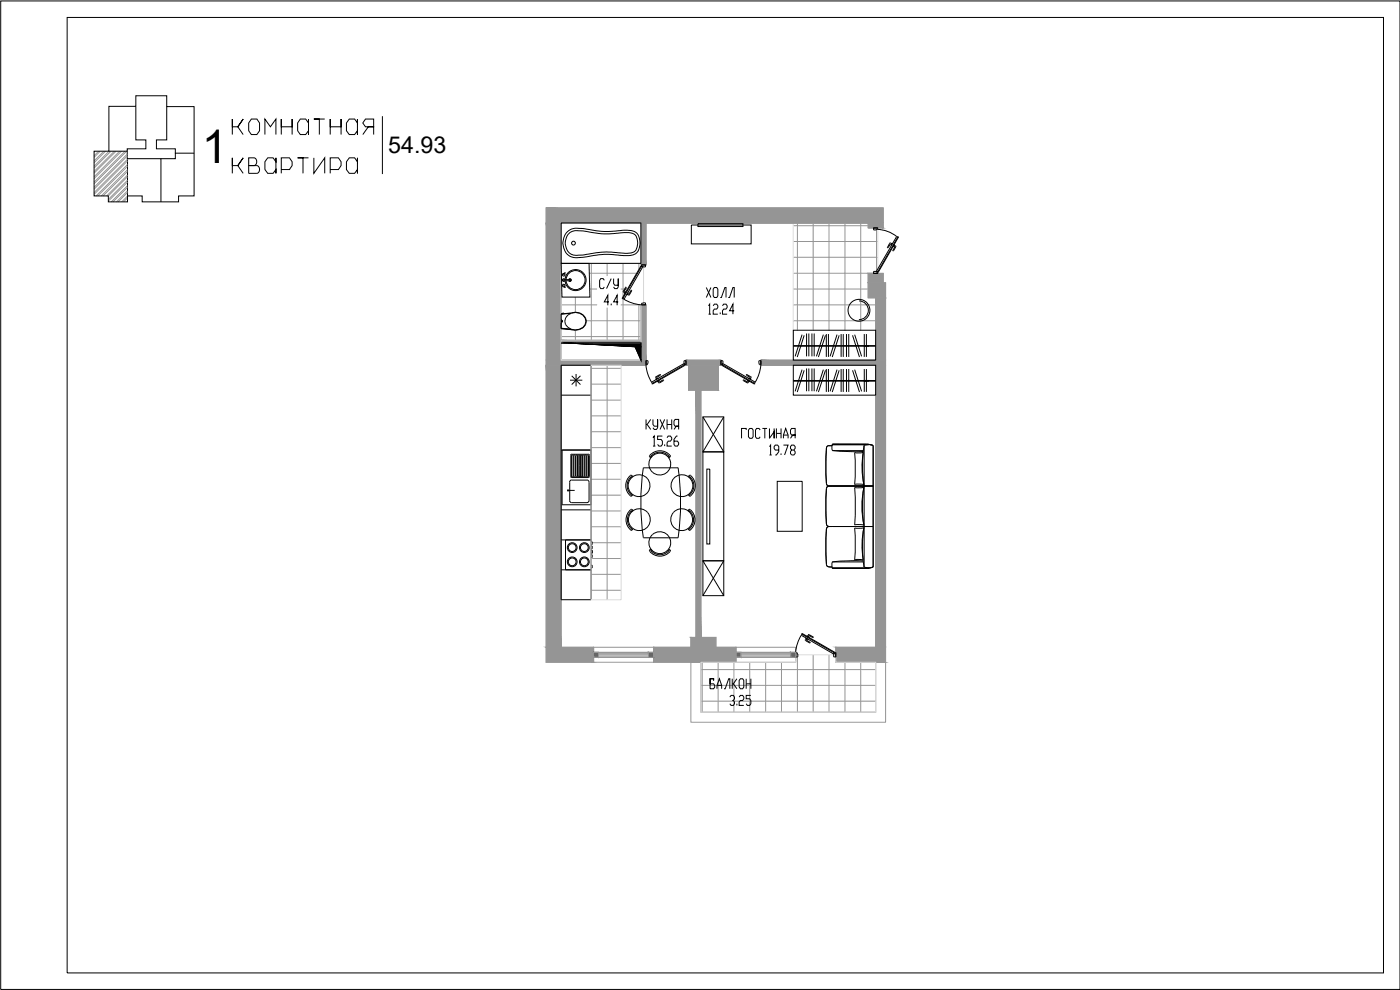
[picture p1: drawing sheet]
<svg xmlns="http://www.w3.org/2000/svg" width="420mm" height="297mm" viewBox="0 0 420 297" stroke-linecap="round" stroke-linejoin="round" font-family="sans-serif">
<defs><g id="words">
<text font-size="14" x="60.5" y="49">1</text>
<text font-size="7" x="116.5" y="45.9">54.93</text>
</g></defs>
<g fill="none" stroke="#939598" stroke-width=".3">
<path d="M177.5 79v23.1M182.2 79v3.8M187 79v10.1M191.7 79v1.8M238.1 77.2h25.3M238.1 72.5h25.3M238.1 67.7h22.5M239.3 66.9v32.2M244.1 66.9v32.2M248.8 66.9v32.2M253.6 66.9v32.2M258.3 66.9v32.2"/>
<path d="M263.1 68.4v13.6M168.4 91.5h10.8M168.4 86.7h.2M168.4 82h.1M172.7 89.1v4.6M172.7 99.1v3M175.9 96.3h16.5M176.9 82h14.2M177 86.7h2.2M182.2 92.3v9.8M186.3 91.5h6.1M186.3 86.7h1.2"/>
<path d="M187 89.6v12.5M187.7 86.7h.6M191.7 91.4v10.7M238.1 96.3h24.7M238.1 91.5h24.7M238.1 86.7h22.5M238.1 82h25.3M168.4 101h24M177.4 115.3h9M177.4 110.5h9M177.5 109.6v52.9M182.2 109.6v70.3"/>
<path d="M177.4 139.1h9M177.4 134.3h9M177.4 129.5h9M177.4 124.8h9M177.4 120h9M177.4 158.1h9M177.4 153.3h9M177.4 148.6h9M177.4 143.8h9M177.4 177.1h9M177.4 172.3h9M177.5 171v8.9"/>
<path d="M177.7 167.6h8.7M177.7 162.8h8.7"/>
</g>
<path d="M168.4 66.9h24v12.6h.7v12h-.7v16.6h-24zM238.1 66.9h22.5v1.5h2.8v13.6h-2.8v7.4h2.2v18.7h-24.7zM177.4 109.6h9v70.3h-9zM210.4 198.7h28.4v-2.2h12v2.2h12v15h-52.4z" fill="none" stroke="#dcdcdc" stroke-width=".3"/>
<path d="M163.9 62.4h101.1v6h-4.4v-1.5h-66.7v12.6h-1.5v-12.6h-24v41.2h24v-16.6h1.5v18.1h-25.5v84.6h9.7v4.5h-14.2zM265.8 84.9v4.5M205.9 108.1h10.5v1.5h-.8v7.5h-5.2v74.1h4.4v3h6.1v4.5h-24.8v-4.5h11.2v-3h1.6v-74.1h-2.3v-7.5h-.7zM215.6 108.1h.8M228.3 108.1h34.5v-18.7h-2.2v-7.4h4.4v2.9h.8v113.8h-15v-4.5h12v-84.6h-34.5zM178.1 194.2h18v4.5h-18zM207.3 198.7h3.1v15h52.4v-15h3v18h-58.5zM220.9 194.2h17.9v4.5h-17.9z" fill="none" stroke="#939598" stroke-width=".3"/>
<path d="M178.1 195.7h18v1.5h-18zM220.9 195.7h17.9v1.5h-17.9z" fill="none" stroke="#939598" stroke-width=".3"/>
<g fill="#636466" stroke="#636466" stroke-width=".3">
<path d="M220.9 195.7l1.4 1.5v-1.5zM220.9 195.7l1.4 1.5h-1.4z"/>
<path d="M237.3 195.7l1.5 1.5v-1.5zM237.3 195.7l1.5 1.5h-1.5z"/>
<path d="M178.1 195.7l1.5 1.5v-1.5zM178.1 195.7l1.5 1.5h-1.5z"/>
<path d="M194.6 195.7l1.5 1.5v-1.5zM194.6 195.7l1.5 1.5h-1.5z"/>
</g>
<g fill="#939598" stroke="#939598" stroke-width=".3">
<path d="M228.3 109.6h34.5z"/>
<path d="M168.4 109.6h25.5z"/>
<path d="M260.6 82l4.4 2.9v-2.9zM260.6 82l4.4 2.9h-4.4z"/>
<path d="M260.6 84.9l5.2 4.5v-4.5zM260.6 84.9l5.2 4.5h-5.2z"/>
<path d="M262.8 89.4l3 18.7v-18.7zM262.8 89.4l3 18.7h-3z"/>
<path d="M228.3 108.1l37.5 1.5v-1.5zM228.3 108.1l37.5 1.5h-37.5z"/>
<path d="M262.8 109.6l3 84.6v-84.6zM262.8 109.6l3 84.6h-3z"/>
<path d="M250.8 194.2l15 4.5v-4.5zM250.8 194.2l15 4.5h-15z"/>
<path d="M163.9 62.4l101.1 4.5v-4.5zM163.9 62.4l101.1 4.5h-101.1z"/>
<path d="M163.9 66.9h30zM163.9 66.9h96.7z"/>
<path d="M260.6 66.9l4.4 1.5v-1.5zM260.6 66.9l4.4 1.5h-4.4z"/>
<path d="M192.4 66.9l1.5 12.6v-12.6zM192.4 66.9l1.5 12.6h-1.5z"/>
<path d="M192.4 91.5l1.5 16.6v-16.6zM192.4 91.5l1.5 16.6h-1.5z"/>
<path d="M163.9 66.9l4.5 41.2v-41.2zM163.9 66.9l4.5 41.2h-4.5z"/>
<path d="M163.9 108.1l30 1.5v-1.5zM163.9 108.1l30 1.5h-30z"/>
<path d="M163.9 109.6l4.5 84.6v-84.6zM163.9 109.6l4.5 84.6h-4.5z"/>
<path d="M163.9 194.2l14.2 4.5v-4.5zM163.9 194.2l14.2 4.5h-14.2z"/>
<path d="M205.9 108.1l10.5 1.5v-1.5zM205.9 108.1l10.5 1.5h-10.5z"/>
<path d="M206.6 109.6l9 7.5v-7.5zM206.6 109.6l9 7.5h-9z"/>
<path d="M208.9 117.1l1.5 74.1v-74.1zM208.9 117.1l1.5 74.1h-1.5z"/>
<path d="M207.3 191.2l7.5 3v-3zM207.3 191.2l7.5 3h-7.5z"/>
<path d="M196.1 194.2l24.8 4.5v-4.5zM196.1 194.2l24.8 4.5h-24.8z"/>
</g>
<g fill="none" stroke="#939598" stroke-width=".3">
<path d="M28.5 45.4l-.3 .3M29.6 45.4l-1.4 1.3M30.1 45.4l-1.9 1.8M31.2 45.4l-3 2.9M31.7 45.4l-3.5 3.4M32.7 45.4l-4.5 4.5M33.3 45.4l-5.1 5M34.3 45.4l-6.1 6.1M34.8 45.4l-6.6 6.6M35.9 45.4l-7.7 7.6M36.4 45.4l-8.2 8.2M37.5 45.4l-9.3 9.2"/>
<path d="M38 45.4l-9.8 9.7M38.2 46.3l-10 9.9M38.2 46.8l-10 10M38.3 47.8l-10.1 10M38.3 49.3l-9.5 9.5M38.3 50.9l-7.9 7.9M38.3 52.5l-6.3 6.3M38.3 54.1l-5.8 5.7M38.3 55.7l-4.9 4.9M38.3 57.3l-3.3 3.3M38.3 58.8l-1.8 1.8M38.3 48.3l-10.1 10"/>
<path d="M38.3 49.9l-9 8.9M38.3 51.5l-7.4 7.3M38.3 53l-5.8 5.8M38.3 54.6l-5.8 5.8M38.3 56.2l-4.4 4.4M38.3 57.8l-2.8 2.8M38.3 59.4l-1.2 1.2M38.3 60.4l-.2 .2M210.7 198.7v15M215.5 198.7v15M220.3 198.7v15M225 198.7v15"/>
<path d="M229.8 198.7v15M234.5 198.7v15M239.3 197.1v16.6M244.1 196.5v17.2M248.8 196.5v17.2M253.6 198.7v15M258.3 198.7v15M210.4 210.4h52.4M210.4 205.6h52.4M210.4 200.9h52.4"/>
</g>
<g fill="none" stroke="#000" stroke-width=".3">
<path d="M192.4 79.8l.1 .1-5.6 9.8-.2-.1zM192.4 79.5h1.5M192.5 79.9l.4 .2-5.6 9.7M192.5 79.5v.4M193.7 79.5v.6l-1.2-.2M262 68.4h1.5M262.2 68.4v.6l1.2-.2v-.4M263.4 68.8a9.8 9.8 0 0 1 5.6 2.1M266.3 74.2l.2 .1M267 73l.3-.1 .4 .3-.2-.1M267 73l-.6 1.2M267.6 73.4l-.4-.2-.6 1.1"/>
<path d="M267.9 73l-.4 .7M268.3 73.8l.3 .2-.6 1.1M268.4 73.6l.3 .2 .1 .3-.7 1.1-.2-.1M268.4 73.3h.1M268.5 73.3l-.5 .8M269.5 71.1l-.4-.2-6 10.5 .3 .2M269.5 71l.2 .1-6.1 10.6-.2-.1zM186.9 89.6l.4 .2M187.1 87.4v.3M187.2 87.7l.3 .2M187.2 89.8a12 12 0 0 0 5.1 1.7M187.9 86.3l-.2-.1-.6 1.2"/>
<path d="M187.9 87.4l-.4 .8M188 86.3l-.7 1.2 .4 .2M188.5 87.7l-.5 .8M189.6 87.3l-.2-.1-.7 1.1-.4-.2M189.6 87.3l-.7 1.1-.7-.1 .2 .1M192.4 91.5h1.5M192.5 91.5v-.5l.4-.1h.8v.6M262 82h1.5M263.4 81.6l-1.2-.2v.6M263.4 81.6v.4M193.9 108.1a11.1 11.1 0 0 0 1.6 6.6M193.9 108.2h.6l-.2 1.2h-.4"/>
<path d="M195.5 114.7l.2 .3M195.7 115.1l9.7-5.7 .1 .2-9.8 5.7zM196.8 113.4l.2 .3-.1-.1M196.9 113l-.1 .3M197.6 113.5l-.7 .4M197.9 114l.1 .1M198 114.1l-.9 .4M198 112.4l-1.1 .7M198 112.4l.2 .2M198.2 112.6l-1.2 .7 .2 .3M199.1 114.2l-.1-.2-1.2 .7-.2-.4M199.1 114.2l-1.4 .7-.3-.5"/>
<path d="M205.4 109.5l-.2-.4-9.7 5.6M205.4 109.4h.5M205.9 108.2h-.6l.1 1.2M205.9 108.1v1.5M216.4 108.2h.6l-.2 1.2M216.4 109.4h.4M216.4 108.1v1.5M216.8 109.4l9.8 5.7-.2 .2-9.7-5.7zM216.8 109.5l.2-.4 9.7 5.6M224 112.6l1.2 .7-.2 .3M224.1 112.4l-.1 .2M224.2 112.4l1.1 .7"/>
<path d="M224.2 114.1l.8 .4M224.3 114l-.1 .1M224.6 114.3l-.2 .4-1.3-.7 1.2 .9 .5-.5M224.6 113.5l.7 .4M225.3 113l.1 .3M225.4 113.4l-.2 .3 .1-.1M226.7 114.7l-.3 .3M228.3 108.1a11.6 11.6 0 0 1-1.6 6.6M228.3 108.2h-.5l.1 1.2h.4M238.8 195.9h.5v.3h.1v.9h-.6M238.8 195.7v1.5M240.5 190.6a12 12 0 0 0-1.7 5.1"/>
<path d="M240.7 190.1l9.8 5.6-.1 .2-9.8-5.7zM240.7 190.3l-.2 .3 9.6 5.6 .3-.3M241.7 191.9l.1 .3M241.8 191.4l.8 .4M241.9 192.3l1.1 .6M241.9 191.8l.1-.3-.2 .5M242.1 190.8h.1M242.1 190.8l.8 .5M242.2 191.7l-.2 .4 1.1 .6M242.4 190.9l.3-.5 1.4 .7M242.6 191l.2-.3 1.1 .6M243.1 192.7l-.1 .2"/>
<path d="M244 191.1l-.1 .2M250.4 195.9l-.2 1.2h.6M250.4 195.9h.4M250.8 195.7v1.5"/>
<circle cx="192.7" cy="80" r=".06"/>
<circle cx="263.2" cy="81.5" r=".06"/>
<circle cx="205.3" cy="109.2" r=".06"/>
<circle cx="216.9" cy="109.2" r=".06"/>
<circle cx="250.3" cy="196.1" r=".06"/>
</g>
<g fill="#939598" stroke="#939598" stroke-width=".3">
<path d="M191.6 102.9h.8z"/>
<path d="M168.4 102.1l24 .8v-.8zM168.4 102.1l24 .8h-24z"/>
</g>
<g fill="#000" stroke="#000" stroke-width=".3">
<path d="M169.2 102.9h23.2v1.1zM192.1 102.9h.3z"/>
<path d="M168.4 102.9h.8zM168.4 102.9h.8z"/>
<path d="M169.2 102.9l23.2 1.1zM190.6 104h1.8v4.1z"/>
<path d="M192.1 102.9h.3zM169.2 102.9h23.2z"/>
</g>
<path d="M168.4 102.1h24v.8h-24z" fill="none" stroke="#bababa" stroke-width=".3"/>
<path d="M168.4 102.9h24v5.2l-1.8-4.1-21.4-1.1" fill="none" stroke="#000" stroke-width=".3"/>
<g fill="none" stroke="#000" stroke-width=".3">
<path d="M32.7 31.9h8.1v-3.2h9.2v3.3h8.3v26.8h-4.7v1.8h-10.9v-1.8h-4.4v1.8h-5.8v-1.8h-4.3v-13.4h4.5zM40.8 31.9v10.1h3v2.6h-5.6v.8h-5.5M50 32v10h-3.1v2.6h5.7v1.4M75.4 35.7h1.7l.8 1.2v2.3l-.8 1.2h-1.7l-.8-1.2v-2.3zM90.1 35.7h1.6l.9 1.2v-1.2v4.7v-1.2l-.9 1.2h-1.6l-.8-1.2v-2.3zM97.5 35.7h-3.3h1.6v4.7M104.8 35.7h1.6l.9 1.2v-1.2v4.7v-1.2l-.9 1.2h-1.6l-.8-1.2v-2.3zM114.8 34.9v17.3M38.2 45.4l.1 13.4M38.3 47.6h10v13M58.3 46h-5.7v1.6h-4.3M69.7 40.4v-4.7v2.3h1.7l1.6-2.3-1.6 2.3 1.6 2.4"/>
<path d="M69.7 52v-4.6v2.3h1.7l1.6-2.3-1.6 2.3 1.6 2.3M74.6 47.4h1.6a1.24 1.24 0 0 1 .8 1.1 1.24 1.24 0 0 1-.8 1.2h-1.6h2.5a1.24 1.24 0 0 1 .8 1.2 1.24 1.24 0 0 1-.8 1.1h-2.5zM79.5 40.4v-4.7l1.7 2.3 1.6-2.3v4.7M80.3 47.4h1.7l.8 1.1v-1.1v4.6v-1.1l-.8 1.1h-1.7l-.8-1.1v-2.4zM84.4 40.4v-4.7v2.3h3.3v-2.3v4.7M84.4 50.9h2.5l.8-1.2v-1.2l-.8-1.1h-2.5v4.6M92.6 47.4h-3.3h1.6v4.6M94.2 47.4v4.6l3.3-4.6v4.6M99.1 40.4v-4.7v2.3h3.3v-2.3v4.7M99.1 50.9h2.5l.8-1.2v-1.2l-.8-1.1h-2.5v4.6M104.8 47.4h1.6l.9 1.1v-1.1v4.6v-1.1l-.9 1.1h-1.6l-.8-1.1v-2.4zM108.9 40.4l1.6-2.4h-.8l-.8-1.1 .8-1.2h2.4v2.3h-1.6h1.6v2.4"/>
<path d="M168.4 79h8.4l.2 10.1h-8.3zM168.4 66.9h24v12.1h-24zM170.3 69.5a3.9 3.9 0 0 1 3.3-1l1.4 .1a32.1 32.1 0 0 0 12.7 .5 3.5 3.5 0 0 1 4.4 3.8 3.4 3.4 0 0 1-4.4 3.8 33.3 33.3 0 0 0-12.7 .5 5.2 5.2 0 0 1-4.7-.9 4.9 4.9 0 0 1 0-6.8zM170.8 70a3.4 3.4 0 0 1 2.8-.8l1.3 .1a32.5 32.5 0 0 0 12.8 .5 2.83 2.83 0 0 1 3.6 3.5 2.6 2.6 0 0 1-3.1 2.7 35.7 35.7 0 0 0-12.7 .4l-1.9 .2a3.3 3.3 0 0 1-4-3.6l.1-.5a3.8 3.8 0 0 1 1.1-2.5zM207.5 67.5h17.9v5.7h-17.9zM209.5 67.1h13.5v.9h-13.5zM168.4 95.9l.2 .1v.8l-.2 .1M168.4 98.6h.3M168.4 98.6h.1M168.4 98.6l2.8 .1M168.6 98.6l3.3 .4M168.7 96.1v.5z"/>
<path d="M169 94.1h.1M169 94.1l-.6 .1 2.9-.3a3.3 3.3 0 0 1 4.7 2.5 3.4 3.4 0 0 1-4.7 2.4l-2.9-.2M169.1 83.9l1.9-.1 .2 .2-.1 .2h-1.9zM169.1 82.4l.5-.7-.4 .7M169.1 85.7l.5 .6-.4-.6M169.3 82.1a.4 .4 0 0 0-.5 .3 .4 .4 0 0 0 .6 .4 .4 .4 0 0 0 .1-.7M169.5 86a.4 .4 0 0 0-.1-.7 .4 .4 0 0 0-.6 .4 .4 .4 0 0 0 .5 .4M169.5 83.8a.41 .41 0 0 0-.6 0 .41 .41 0 0 0 .1 .6 .41 .41 0 0 0 .6-.2 3.2 3.2 0 0 0 4.8 2.5 3.2 3.2 0 0 0 0-5.4 3.2 3.2 0 0 0-4.8 2.6M169.9 83.9a2.86 2.86 0 0 1 4.3-2.3 2.86 2.86 0 0 1 0 4.9 2.86 2.86 0 0 1-4.3-2.3M170.4 94.5a3.3 3.3 0 0 1 5.5 1.9 3.2 3.2 0 0 1-3.2 2.6 3.2 3.2 0 0 1-3.2-2.6l.3-1zM170.7 83.8a.4 .4 0 0 1 .6-.1 .4 .4 0 0 1 0 .7 .4 .4 0 0 1-.6-.2M170.8 83.8l.4-.1 .2 .4-.3 .2-.3-.1"/>
<path d="M171.2 94l-2.8 .2v4.4M181.4 84.1l-.4-.5h-.7l-.3 .5v2l.3 .5h.7l.4-.5M182.8 90.6h-1.4l1-2v3M183.4 83.6l-1.4 3M183.4 91.1v.5M184.2 83.6v1.5l.3 .5h1v-2v2.5l-.3 .5h-.7l-.3-.5M185.5 90.6h-1.3l1-2v3M212 86.3l1.4 3M212.6 91.8l.4-.5v3M212.6 94.3h.8M213.4 86.3l-1.4 3M214 91.8l.4-.5h.7l.3 .5v.4l-.3 .5h-.7l-.4 .5v1.1h1.4"/>
<path d="M214.4 86.3h.7l.3 .5v2l-.3 .5h-.7l-.4-.5v-2zM216.2 89.3h.3l1.1-3h.3v3M216.2 93.8v.5M216.8 91.8l.4-.5h.7l.3 .5v.4l-.3 .5h-.7l-.4 .5v1.1h1.4M218.6 89.3h.3l1.1-3h.3v3M220.3 93.2h-1.4l1.1-1.9v3M257.8 90.3a2.82 2.82 0 0 1 2.8 2.8 2.82 2.82 0 0 1-2.8 2.8M168.4 109.6h9v70.3h-9zM168.4 118.6h9M171.1 114.1h3.7M171.6 112.8l2.6 2.6M172.9 112.2v3.7"/>
<path d="M174.2 112.8l-2.6 2.6M168.4 135h9M168.7 135v16.5h8.7M171.3 136.6v6.4l.3 .3 5.2-.2 .1-6.5M171.6 136.3l-.3 .3M171.6 136.3h5M172.6 136.8l-.2-.3-.2 .3v6M172.7 136.8v6M173.5 136.8v6M173.7 136.5l-.2 .3M173.8 136.5l.2 .3v6M174.2 136.8l.2-.3 .2 .3v6"/>
<path d="M174.2 136.8v6M176.1 136.8v6M176.3 136.5l-.2 .3M176.4 136.5l.2 .3v6M176.6 136.3l.3 .3M193.9 125.8v3M194.2 127.4l1.1 1.4M194.9 137l.5 .4M195.3 125.8l-1.1 1.6h-.3M195.5 136.8l.2 .2M196 125.8v1.6l.3 .5h1.1v-2.1v2.5l-.4 .5h-.7l-.3-.5M196 131.3l.3-.5v3"/>
<path d="M196 133.8h.7M198.1 125.8l1.4 3M198.8 130.8h-1.4v1.1h1l.4 .5v.9l-.4 .5h-.7l-.3-.5M199.5 125.8l-1.4 3M199.5 133.3v.5M200.2 131.3l.3-.5h.7l.4 .5v.6l-.4 .5h-.7l-.3 .5v.9h1.4M200.2 125.8v3M200.2 127.4h1.4M200.7 136.8l-.3 .2M200.7 136.9l.4 .1M200.8 136.9a3.8 3.8 0 0 0-5.7 .2l-.2-.1M201.1 136.7a3.8 3.8 0 0 0-6.2 .3"/>
<path d="M201.1 136.6v.4l-.4 .4M201.6 125.8v3M202.3 128.8l.7-.9h.7v-2.1h-1.1l-.3 .6v1l.3 .5h1.1v.9M203.3 130.8h-.3l-.7 1.1v1.4l.3 .5h.7l.4-.5v-.4l-.4-.5h-1M210.9 125.1h6.3v10.5h-6.3zM210.9 135.6h6.3v32.7h-6.3zM210.9 125.1l6.3 10.5M217.2 125.1l-6.3 10.5M223.9 129v-.4h-1.4v2.9M225 128.6h.7l.3 .4v2l-.3 .5h-.7l-.4-.5v-2zM228.1 129l-.3-.4h-.7l-.4 .4v2l.4 .5h.7l.3-.5M228.8 128.6h1.4"/>
<path d="M229.5 128.6v2.9M230.9 128.6v2.9l1.4-2v2v-2.9M230.9 134l.4-.5v3M230.9 136.5h.7M233 128.6v2.9M233 130h1.4M233.7 135h-1l-.4-.5v-.5l.4-.5h.7l.3 .5v1.5l-.7 1h-.3M234.4 128.6v2.9M234.4 136v.5M235.1 131.5v-1l.7-1.9 .7 1.9v1M235.1 133.5h1.4l-1 3M235.1 130.5h1.4"/>
<path d="M237.2 131.5l.7-1h.7v-1.9h-1l-.4 .4v1l.4 .5h1v1M237.6 135l-.4-.5v-.5l.4-.5h.7l.3 .5v.5l-.3 .5h-.7l-.4 .5v.5l.4 .5h.7l.3-.5v-.5l-.3-.5M248 134.4l-.1 8.5a3.9 3.9 0 0 0 .3 2.7l.6 .2M248 134.4a45.7 45.7 0 0 0 .2 11.2l.6 .2M249.7 133.7h-1.1l-.6 .7M249.7 133.7l-1.2 .1-.5 .6M249.8 135.2l4.6 .3h4.7M249.8 133.3h10.1l2.1 .4M249.8 133.4l-.1 .3M249.8 133.3v.1M249.8 133.3h10.9l1.3 .4M249.8 133.4h11"/>
<path d="M249.8 133.4l-.2 1.1 .2 .7h9.3M256.5 135.8l.2 4.8-.2 4.8M259 135.7l-2.5 .1M259.1 135.8a24.9 24.9 0 0 0 .2 9.6M259.3 133.7v36.4M262 133.7l-1.3-.3-1.4 .2a38.8 38.8 0 0 0 0 12.2 38.8 38.8 0 0 0 0 12.2 38.5 38.5 0 0 0 0 12.1M262 133.7v36.4l-1.8 .4-10.4-.1M168.4 153h9M170.2 147.1h2.3M170.5 146.8v.7M170.9 150.2l.2 .4 .5 .2h4.5M171 144.7v5.5"/>
<path d="M171.5 142.8l.3 .3 .2-.3M171.5 142.8v-6l.3-.3 .2 .3v6M171.6 144l-.5 .2-.2 .5M171.6 144h4.5M172.2 142.8l.2 .3 .2-.3M172.8 142.8l.3 .3 .2-.3M172.8 142.8v-6l.3-.3 .2 .3v6M173.5 142.8l.2 .3M174 142.8l-.2 .3M174.2 142.8l.2 .3 .2-.3M174.8 142.8l.2 .3 .3-.3M174.8 142.8v-6l.3-.3 .2 .3v6"/>
<path d="M175.5 142.8l.2 .3 .2-.3M175.5 142.8v-6l.2-.3 .2 .3v6M176.1 142.8l.2 .3M176.1 144l.5 .2 .2 .5v5.5M176.6 142.8l-.2 .3M176.8 150.2l-.2 .4-.5 .2M189.2 142.6l.4 .1a3.8 3.8 0 0 0-.1 5.8M189.2 142.7a4 4 0 0 0 0 6.1M189.3 159h.4M189.4 143.1l.2 .3M189.4 153.4l.3 .3M189.5 148.4l.1 .4h-.4"/>
<path d="M189.5 142.6l.4 .5M189.5 148.1l-.1 .3M189.6 152.8a3.8 3.8 0 0 0-.3 6.2M189.6 158.4l-.2 .2M189.9 148.4l-.3 .4M190 153.3l-.4-.5 .1 .2a3.8 3.8 0 0 0 0 5.8v.2M190 158.6l-.3 .4M203.5 140.4a73.8 73.8 0 0 1 0 20.9M203.5 140.4h-10.4a73.8 73.8 0 0 0 0 20.9M206.5 153.3l.3-.5v.2a3.8 3.8 0 0 1 0 5.8v.2M206.5 158.6l.3 .4M206.6 148.4l.3 .4"/>
<path d="M206.8 152.8a3.8 3.8 0 0 1 .4 6.2M206.8 158.4l.2 .2M206.9 142.6l-.3 .5M206.9 148.1l.2 .3M207 148.4l-.1 .4h.4M207 153.4l-.2 .3M207.1 143.1l-.2 .3M207.2 159h-.4M207.2 142.7a4 4 0 0 1 0 6.1M207.3 142.6l-.5 .1a3.8 3.8 0 0 1 .2 5.8M212.1 140.7h.9v22.5h-.9zM233.3 144.4h7.4v15h-7.4z"/>
<path d="M248 158.7l-.2 5.3 .2 5.3M248 146.6l-.2 5.3 .2 5.3M248 146.5l-.1 3.3 .1 7.4M248 158.7l-.1 3.3 .1 7.4M248 157.2l.3 .6 .5 .2h13.2M248 157.2l.2 .5 .6 .2M248.2 158.2l-.2 .5 .2-.5 .6-.2zM248.8 145.8l-.6 .2-.2 .6M248.8 145.8h13.2M248.8 145.8l-.6 .3-.2 .4M256.5 157.5h2.7M256.5 145.3l2.7 .1"/>
<path d="M256.5 158.4l.2 4.8-.2 4.8M256.5 146.3l.2 5.1-.2 6.1M259.2 146.2l-2.7 .1M259.2 158.4h-2.7M259.3 158.4a24.9 24.9 0 0 0-.2 9.6M259.3 146.3a25.8 25.8 0 0 0 0 11.2M168.4 162h9M168.4 171h9M169.7 162v9M177.4 162.5h.3v.9h-.3M177.4 163.8h.3v.9h-.3M177.4 165.1h.3v.9h-.3"/>
<path d="M177.4 166.4h.3v.9h-.3M177.4 169.6h.3v.8h-.3M193.1 161.4h10.4M195.4 164.8l-.5 .3M195.7 165.1l-.2 .2M200.4 165.1l.3 .2M200.7 164.8l.4 .2v.4M200.8 165.2a3.7 3.7 0 0 1-5.7-.2l-.2 .1a3.7 3.7 0 0 0 5.3 1.1l.9-.8M201.1 165l-.4 .1M210.9 168.3h6.3v10.4h-6.3zM210.9 168.3l6.3 10.4M217.2 168.3l-6.3 10.4"/>
<path d="M248 169.4l.5 .6 1.2 .1M248 169.3l.4 .7 1.3 .1M249.7 170.1l.1 .3M249.8 170.4h11M256.5 168h2.5M259.1 168.3l-4.7-.1-4.6 .4M259.1 168.6h-9.3l-.2 .7 .2 1.1M262 170.1l-1.3 .3-1.4-.3M262 170.1l-2.1 .4M213.1 203.7h1.1v.5v-.5h-1.1v1.5h1.1l.3 .4v.5l-.3 .6h-1.1zM215.2 206.7v-1.1l.7-1.9 .7 1.9v1.1M215.2 205.6h1.4"/>
<path d="M217.3 206.7h.3l1.1-3h.3v3M219 209.2l.4-.6h.7l.3 .6v.5l-.3 .5h-.3M219.8 203.7v3M220.1 210.2l.3 .4v.5l-.3 .6h-.7l-.4-.6M220.1 205.2l1 1.5M221.1 203.7l-1 1.5h-.3M221.1 211.1v.6M221.8 209.2l.4-.6h.7l.3 .6v.5l-.3 .5h-.7l-.4 .4v1.1h1.4M222.2 203.7h.7l.3 .5v1.9l-.3 .6h-.7l-.4-.6v-1.9zM223.9 203.7v3M223.9 205.2h1.4M225.3 208.6h-1.4v1.1h1.1l.3 .5v.9l-.3 .6h-.7l-.4-.6"/>
<path d="M225.3 203.7v3"/>
<circle cx="172.1" cy="72.9" r=".57"/>
<circle cx="257.8" cy="93.1" r="3.3"/>
<circle cx="198" cy="139.2" r="3.3"/>
<circle cx="191.8" cy="145.7" r="3.3"/>
<circle cx="191.9" cy="155.9" r="3.3"/>
<circle cx="204.6" cy="155.9" r="3.3"/>
<circle cx="204.7" cy="145.7" r="3.3"/>
<circle cx="171.7" cy="168.6" r="1.46"/>
<circle cx="171.7" cy="164.3" r="1.46"/>
<circle cx="171.7" cy="164.3" r="1.16"/>
<circle cx="171.7" cy="168.6" r="1.16"/>
<circle cx="175.4" cy="168.6" r="1.46"/>
<circle cx="175.4" cy="164.3" r="1.46"/>
<circle cx="175.4" cy="168.6" r="1.16"/>
<circle cx="175.4" cy="164.3" r="1.16"/>
<circle cx="198" cy="162.8" r="3.3"/>
</g>
<!-- layer: 0 -->
<g fill="none" stroke="#000" stroke-width=".3">
<path d="M.2 .3h420v296.6h-420zM238.1 99.1h24.7v9h-24.7zM238.1 109.6h24.7v9h-24.7zM238.1 114.4h24.7M238.1 114.2h24.7M238.1 103.9h24.7M238.1 103.7h24.7M240.7 110.9l-2.1 6.5M240.7 100.4l-2.1 6.5M241.3 111.1l-2 6.5M241.3 100.6l-2 6.5M242.1 100.1v6.8"/>
<path d="M242.1 110.6v6.8M242.7 100.1v6.8M242.7 110.6v6.8M243.7 100.1v6.8M243.7 110.6v6.8M244.3 100.1v6.8M244.3 110.6v6.8M247.1 110.9l-2.1 6.5M247.1 100.4l-2.1 6.5M247.7 111.1l-2.1 6.5M247.7 100.6l-2.1 6.5M248 100.2v6.9"/>
<path d="M248 110.7v6.9M248.6 100.2v6.9M248.6 110.7v6.9M251.2 110.9l-2.1 6.5M251.2 100.4l-2.1 6.5M251.8 111.1l-2 6.5M251.8 100.6l-2 6.5M252.4 100.2v6.9M252.4 110.7v6.9M253.1 100.2v6.9M253.1 110.7v6.9M254 100.2v6.9"/>
<path d="M254 110.7v6.9M254.7 100.2v6.9M254.7 110.7v6.9M255.9 111.1l2 6.5M255.9 100.6l2 6.5M256.5 110.9l2.1 6.5M256.5 100.4l2.1 6.5M259.4 100.2v6.9M259.4 110.7v6.9M260 100.2v6.9M260 110.7v6.9M260.8 114.2h-1.4v.2h1.4"/>
<path d="M260.8 103.7h-1.4v.2h1.4"/>
</g>
<g fill="none" stroke="#939598" stroke-width=".3">
<path d="M178.1 195.7h1.5v1.5h-1.5zM178.1 195.7h16.5M178.1 197.2h16.5M179.6 196.1h15M179.6 196.5h15M179.6 196.8h15M194.6 195.7h1.5v1.5h-1.5zM220.9 195.7h1.4v1.5h-1.4zM220.9 195.7h16.4M220.9 197.2h16.4M222.3 196.1h15M222.3 196.5h15"/>
<path d="M222.3 196.8h15M237.3 195.7h1.5v1.5h-1.5z"/>
</g>
<path d="M20.2 5.2h395v286.7h-395z" fill="none" stroke="#000" stroke-width=".3"/>
<use href="#words"/>
</svg>
